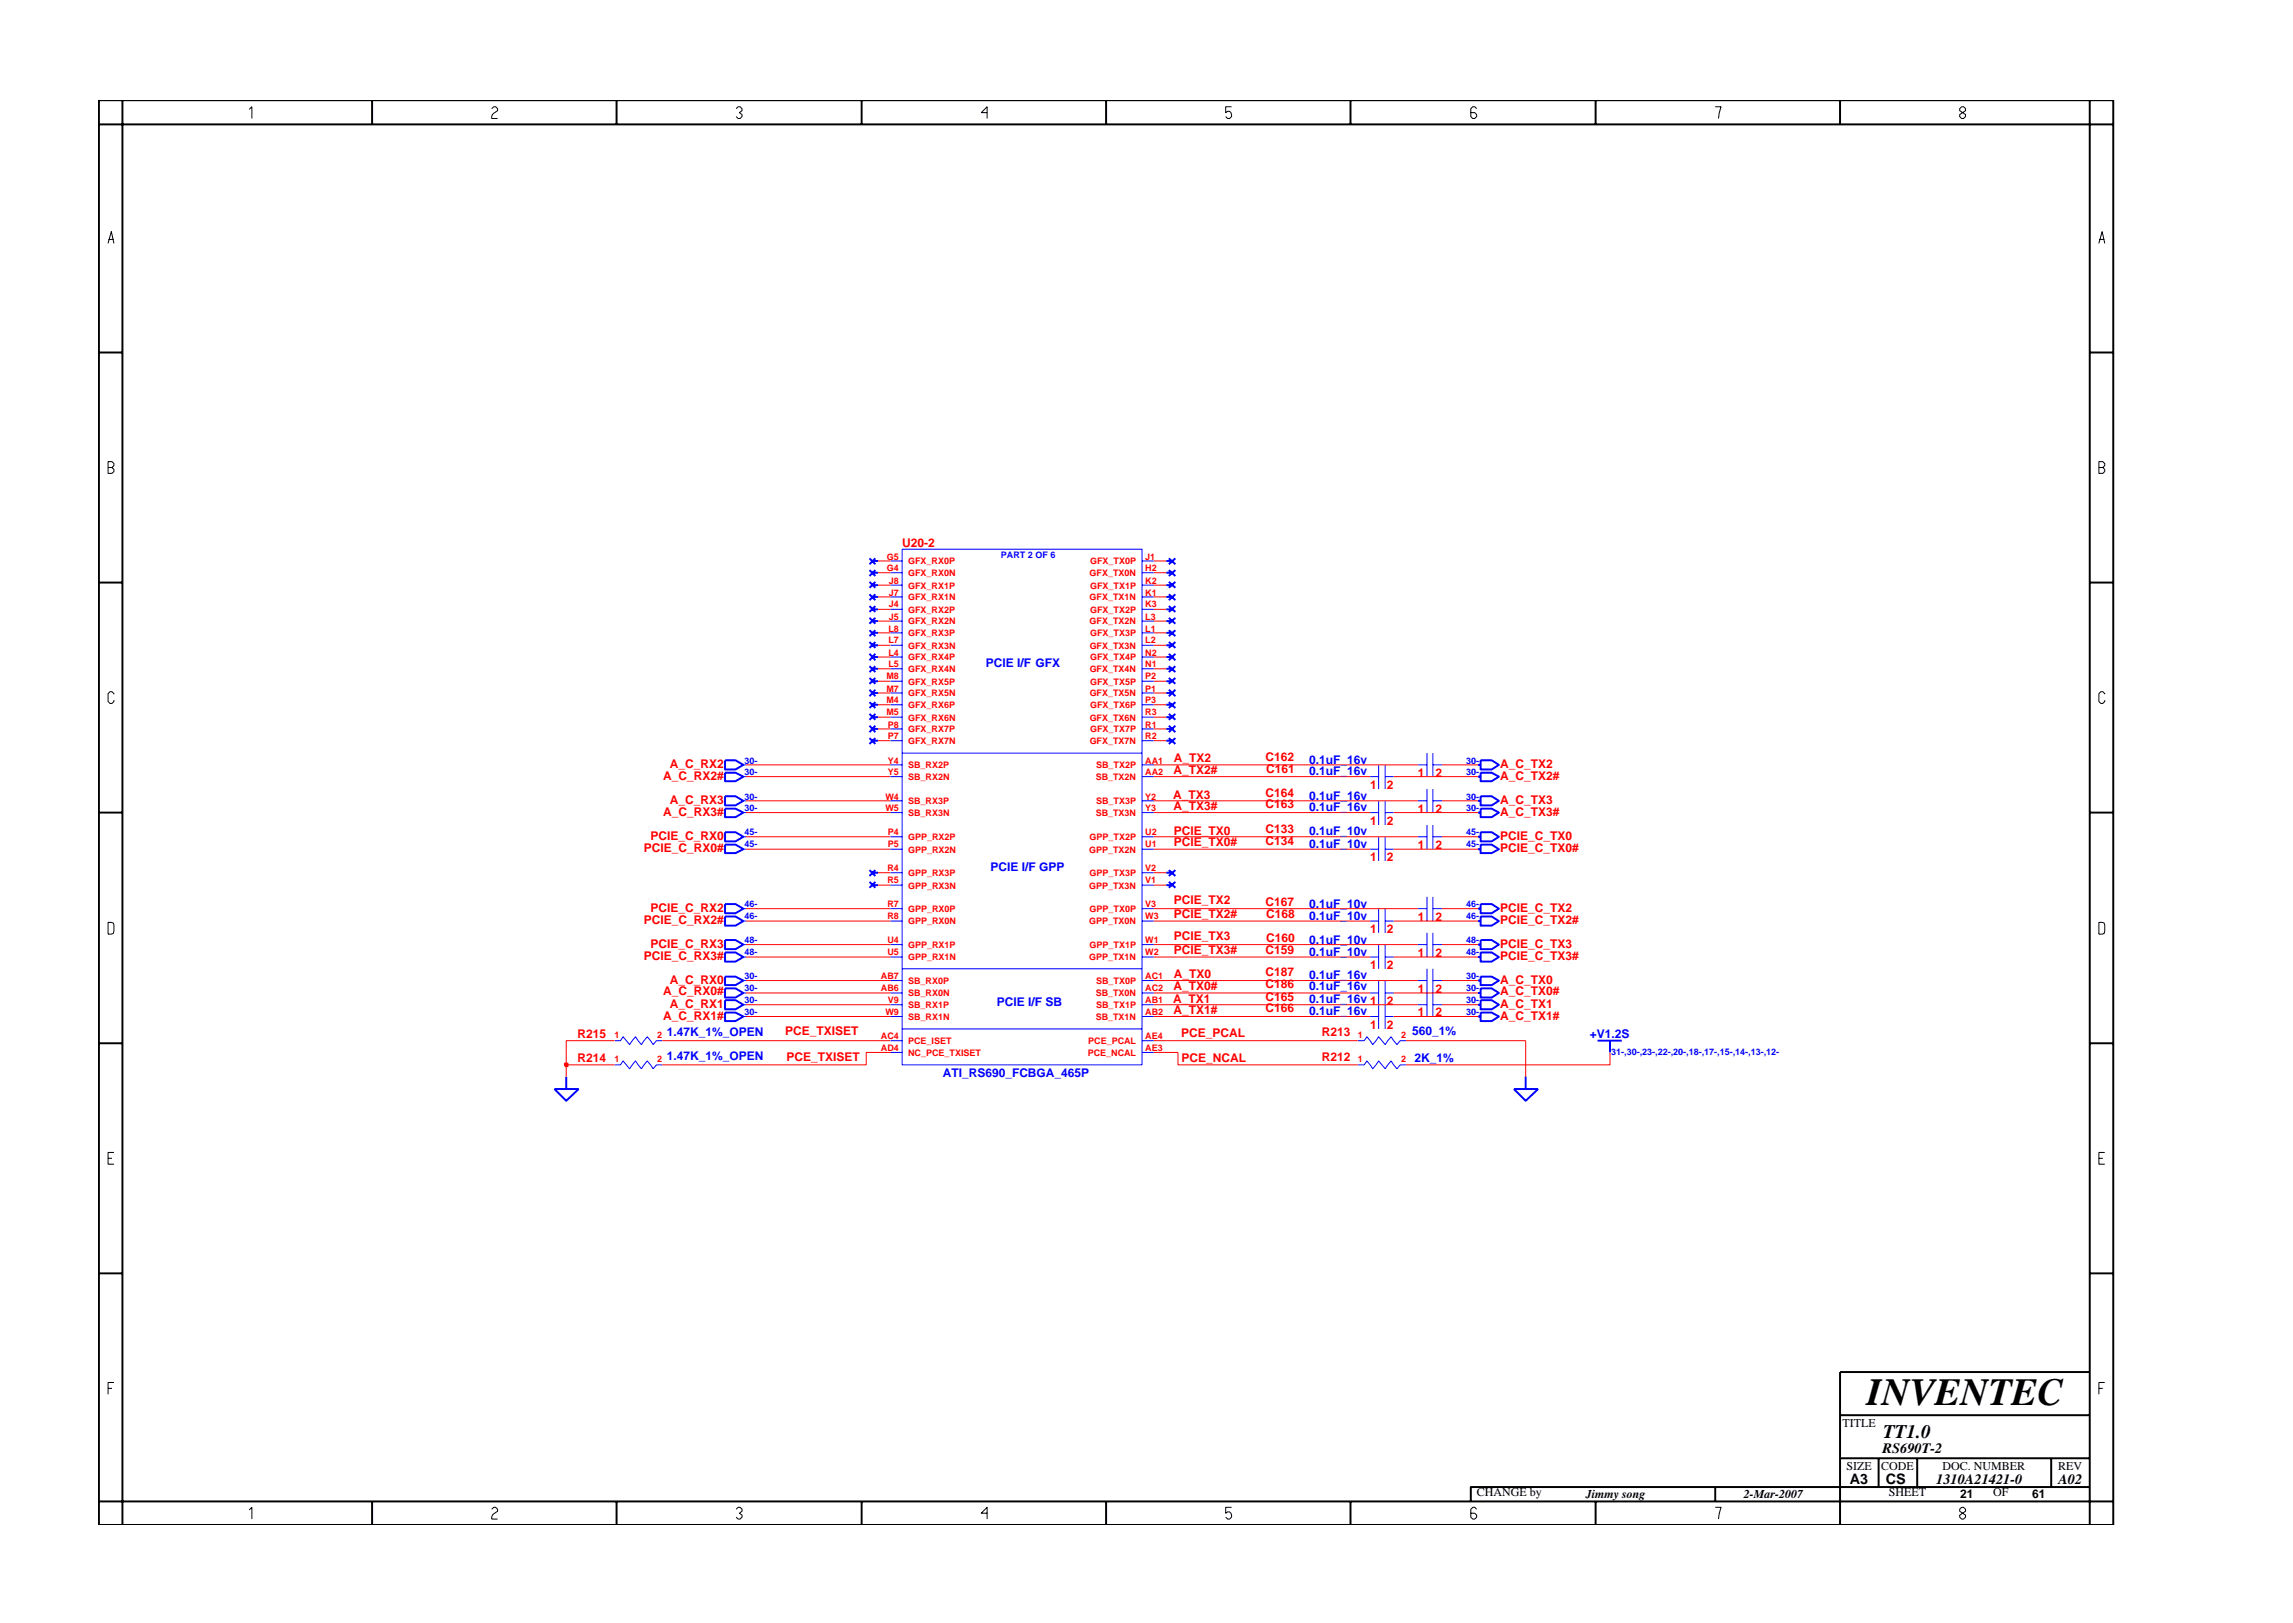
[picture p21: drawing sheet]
<svg xmlns="http://www.w3.org/2000/svg" width="297mm" height="210mm" viewBox="0 0 297 210" stroke-linecap="round" stroke-linejoin="round" font-family="sans-serif">
<defs><g id="words">
<text font-size="5" x="241.8" y="182">INVENTEC</text>
<text font-size="2.5" x="244" y="186.3">TT1.0</text>
<g font-size="1.9">
<text x="243.9" y="188.2">RS690T-2</text>
<text x="239.6" y="192.2">A3</text>
<text x="244.3" y="192.3">CS</text>
<text x="250.8" y="192.2">1310A21421-0</text>
<text x="266.6" y="192.2">A02</text>
</g>
<g font-size="1.6" fill="#f00">
<text x="116.9" y="70.9">U20-2</text>
<text x="85.9" y="101">A_C_RX2#</text>
<text x="86.8" y="99.5">A_C_RX2</text>
<text x="152" y="100.3">A_TX2#</text>
<text x="152" y="98.7">A_TX2</text>
<text x="164" y="98.6">C162</text>
<text x="164" y="100.1">C161</text>
<text x="183.7" y="100.6">1</text>
<text x="185.9" y="100.6">2</text>
<text x="194.3" y="101">A_C_TX2#</text>
<text x="194.3" y="99.5">A_C_TX2</text>
<text x="85.9" y="105.7">A_C_RX3#</text>
<text x="86.8" y="104.2">A_C_RX3</text>
<text x="152" y="103.5">A_TX3</text>
<text x="152" y="104.9">A_TX3#</text>
<text x="164" y="107.9">C133</text>
<text x="164" y="103.2">C164</text>
<text x="164" y="104.7">C163</text>
<text x="177.5" y="102.2">1</text>
<text x="177.5" y="106.9">1</text>
<text x="179.7" y="102.2">2</text>
<text x="179.7" y="106.9">2</text>
<text x="183.7" y="105.3">1</text>
<text x="185.9" y="105.3">2</text>
<text x="194.3" y="105.7">A_C_TX3#</text>
<text x="194.3" y="104.2">A_C_TX3</text>
<text x="83.4" y="110.3">PCIE_C_RX0#</text>
<text x="84.3" y="108.8">PCIE_C_RX0</text>
<text x="152.1" y="109.7">PCIE_TX0#</text>
<text x="152.1" y="108.1">PCIE_TX0</text>
<text x="164" y="109.5">C134</text>
<text x="177.5" y="111.5">1</text>
<text x="179.7" y="111.5">2</text>
<text x="183.7" y="110">1</text>
<text x="185.9" y="110">2</text>
<text x="194.3" y="110.3">PCIE_C_TX0#</text>
<text x="194.3" y="108.8">PCIE_C_TX0</text>
<text x="83.4" y="119.7">PCIE_C_RX2#</text>
<text x="84.3" y="118.1">PCIE_C_RX2</text>
<text x="152.1" y="118.9">PCIE_TX2#</text>
<text x="152.1" y="117.1">PCIE_TX2</text>
<text x="164" y="117.4">C167</text>
<text x="164" y="118.9">C168</text>
<text x="183.7" y="119.3">1</text>
<text x="185.9" y="119.3">2</text>
<text x="194.3" y="119.7">PCIE_C_TX2#</text>
<text x="194.3" y="118.1">PCIE_C_TX2</text>
<text x="83.4" y="124.3">PCIE_C_RX3#</text>
<text x="84.3" y="122.8">PCIE_C_RX3</text>
<text x="152.1" y="123.5">PCIE_TX3#</text>
<text x="152.1" y="121.8">PCIE_TX3</text>
<text x="164" y="123.5">C159</text>
<text x="164" y="122">C160</text>
<text x="177.5" y="125.5">1</text>
<text x="177.5" y="120.8">1</text>
<text x="179.7" y="120.8">2</text>
<text x="179.7" y="125.5">2</text>
<text x="183.7" y="124">1</text>
<text x="185.9" y="124">2</text>
<text x="194.3" y="124.3">PCIE_C_TX3#</text>
<text x="194.3" y="122.8">PCIE_C_TX3</text>
<text x="85.9" y="129">A_C_RX0#</text>
<text x="86.8" y="127.4">A_C_RX0</text>
<text x="86.8" y="130.6">A_C_RX1</text>
<text x="152" y="129.9">A_TX1</text>
<text x="152" y="131.3">A_TX1#</text>
<text x="152" y="128.2">A_TX0#</text>
<text x="152" y="126.7">A_TX0</text>
<text x="164" y="128">C186</text>
<text x="164" y="129.6">C165</text>
<text x="164" y="131.2">C166</text>
<text x="164" y="126.5">C187</text>
<text x="179.7" y="130.2">2</text>
<text x="183.7" y="131.7">1</text>
<text x="183.7" y="128.6">1</text>
<text x="185.9" y="131.7">2</text>
<text x="185.9" y="128.6">2</text>
<text x="194.3" y="130.6">A_C_TX1</text>
<text x="194.3" y="129">A_C_TX0#</text>
<text x="194.3" y="127.4">A_C_TX0</text>
<text x="74.8" y="137.5">R214</text>
<text x="74.8" y="134.5">R215</text>
<text x="85.9" y="132.1">A_C_RX1#</text>
<text x="101.7" y="134.1">PCE_TXISET</text>
<text x="101.9" y="137.4">PCE_TXISET</text>
<text x="153" y="134.4">PCE_PCAL</text>
<text x="153.1" y="137.5">PCE_NCAL</text>
<text x="171.2" y="134.2">R213</text>
<text x="171.2" y="137.4">R212</text>
<text x="177.5" y="133.3">1</text>
<text x="179.7" y="133.3">2</text>
<text x="194.3" y="132.1">A_C_TX1#</text>
</g>
<g font-size="1.6" fill="#00f">
<text x="127.7" y="86.5">PCIE I/F GFX</text>
<text x="169.6" y="100.4">0.1uF_16v</text>
<text x="169.6" y="98.9">0.1uF_16v</text>
<text x="169.6" y="103.6">0.1uF_16v</text>
<text x="169.6" y="105.1">0.1uF_16v</text>
<text x="128.3" y="112.9">PCIE I/F GPP</text>
<text x="169.6" y="109.8">0.1uF_10v</text>
<text x="169.6" y="108.1">0.1uF_10v</text>
<text x="169.6" y="119.2">0.1uF_10v</text>
<text x="169.6" y="117.6">0.1uF_10v</text>
<text x="169.6" y="122.3">0.1uF_10v</text>
<text x="169.6" y="123.8">0.1uF_10v</text>
<text x="129.1" y="130.3">PCIE I/F SB</text>
<text x="169.6" y="128.3">0.1uF_16v</text>
<text x="169.6" y="130">0.1uF_16v 1</text>
<text x="169.6" y="131.4">0.1uF_16v</text>
<text x="169.6" y="126.9">0.1uF_16v</text>
<text x="86.4" y="137.4">1.47K_1%_OPEN</text>
<text x="86.4" y="134.2">1.47K_1%_OPEN</text>
<text x="182.9" y="134.1">560_1%</text>
<text x="183.2" y="137.5">2K_1%</text>
<text x="206" y="134.5">+V1.2S</text>
<text x="122.1" y="139.5">ATI_RS690_FCBGA_465P</text>
</g>
<g font-size="1.6">
<text x="238.7" y="184.8">TITLE</text>
<text x="239.2" y="190.4">SIZE</text>
<text x="243.7" y="190.4">CODE</text>
<text x="251.6" y="190.4">DOC. NUMBER</text>
<text x="266.6" y="190.4">REV</text>
<text x="191.3" y="193.9">CHANGE by</text>
<text x="205.4" y="194.1">Jimmy song</text>
<text x="225.9" y="194.1">2-Mar-2007</text>
<text x="244.7" y="193.9">SHEET</text>
<text x="253.9" y="194.1">21</text>
<text x="258.2" y="193.9">OF</text>
<text x="263.3" y="194.1">61</text>
</g>
<g font-size="1.2" fill="#f00">
<text x="114.9" y="74">G4</text>
<text x="114.9" y="72.5">G5</text>
<text x="115.1" y="77.2">J7</text>
<text x="115.1" y="75.6">J8</text>
<text x="117.6" y="74.6">GFX_RX0N</text>
<text x="117.6" y="73.1">GFX_RX0P</text>
<text x="117.6" y="77.8">GFX_RX1N</text>
<text x="117.6" y="76.2">GFX_RX1P</text>
<text x="141.2" y="74.6">GFX_TX0N</text>
<text x="141.2" y="77.8">GFX_TX1N</text>
<text x="141.2" y="73.1">GFX_TX0P</text>
<text x="141.2" y="76.2">GFX_TX1P</text>
<text x="148.4" y="74">H2</text>
<text x="148.4" y="72.5">J1</text>
<text x="148.4" y="77.2">K1</text>
<text x="148.4" y="75.6">K2</text>
<text x="115.1" y="83.3">L7</text>
<text x="115.1" y="81.8">L8</text>
<text x="115.1" y="80.3">J5</text>
<text x="115.1" y="78.7">J4</text>
<text x="117.6" y="80.9">GFX_RX2N</text>
<text x="117.6" y="79.4">GFX_RX2P</text>
<text x="117.6" y="82.4">GFX_RX3P</text>
<text x="141.2" y="80.9">GFX_TX2N</text>
<text x="141.2" y="79.4">GFX_TX2P</text>
<text x="141.2" y="82.4">GFX_TX3P</text>
<text x="148.4" y="80.3">L3</text>
<text x="148.4" y="78.7">K3</text>
<text x="148.4" y="83.3">L2</text>
<text x="148.4" y="81.8">L1</text>
<text x="114.8" y="89.6">M7</text>
<text x="114.8" y="88">M8</text>
<text x="115.1" y="86.5">L5</text>
<text x="115.1" y="84.9">L4</text>
<text x="117.6" y="84">GFX_RX3N</text>
<text x="117.6" y="87.1">GFX_RX4N</text>
<text x="117.6" y="85.6">GFX_RX4P</text>
<text x="117.6" y="88.7">GFX_RX5P</text>
<text x="141.2" y="84">GFX_TX3N</text>
<text x="141.2" y="87.1">GFX_TX4N</text>
<text x="141.2" y="85.6">GFX_TX4P</text>
<text x="141.2" y="88.7">GFX_TX5P</text>
<text x="148.4" y="86.5">N1</text>
<text x="148.4" y="84.9">N2</text>
<text x="148.4" y="89.6">P1</text>
<text x="148.4" y="88">P2</text>
<text x="114.8" y="91.1">M4</text>
<text x="114.8" y="92.7">M5</text>
<text x="115" y="95.8">P7</text>
<text x="115" y="94.3">P8</text>
<text x="117.6" y="93.3">GFX_RX6N</text>
<text x="117.6" y="91.7">GFX_RX6P</text>
<text x="117.6" y="94.9">GFX_RX7P</text>
<text x="117.6" y="90.2">GFX_RX5N</text>
<text x="141.2" y="90.2">GFX_TX5N</text>
<text x="141.2" y="93.3">GFX_TX6N</text>
<text x="141.2" y="91.7">GFX_TX6P</text>
<text x="141.2" y="94.9">GFX_TX7P</text>
<text x="148.4" y="94.3">R1</text>
<text x="148.4" y="92.7">R3</text>
<text x="148.4" y="91.1">P3</text>
<text x="148.4" y="95.8">R2</text>
<text x="115" y="100.4">Y5</text>
<text x="115" y="98.9">Y4</text>
<text x="117.6" y="96.4">GFX_RX7N</text>
<text x="117.6" y="101.1">SB_RX2N</text>
<text x="117.6" y="99.5">SB_RX2P</text>
<text x="141.2" y="96.4">GFX_TX7N</text>
<text x="141.9" y="101.1">SB_TX2N</text>
<text x="142" y="99.5">SB_TX2P</text>
<text x="148.4" y="100.4">AA2</text>
<text x="148.4" y="98.9">AA1</text>
<text x="114.7" y="105.1">W5</text>
<text x="114.7" y="103.6">W4</text>
<text x="117.6" y="105.7">SB_RX3N</text>
<text x="117.6" y="104.2">SB_RX3P</text>
<text x="141.9" y="105.7">SB_TX3N</text>
<text x="142" y="104.2">SB_TX3P</text>
<text x="148.4" y="105.1">Y3</text>
<text x="148.4" y="103.6">Y2</text>
<text x="115" y="112.9">R4</text>
<text x="115" y="109.8">P5</text>
<text x="115" y="108.2">P4</text>
<text x="117.6" y="110.4">GPP_RX2N</text>
<text x="117.6" y="108.8">GPP_RX2P</text>
<text x="117.6" y="113.5">GPP_RX3P</text>
<text x="141.1" y="110.4">GPP_TX2N</text>
<text x="141.2" y="108.8">GPP_TX2P</text>
<text x="141.2" y="113.5">GPP_TX3P</text>
<text x="148.4" y="109.8">U1</text>
<text x="148.4" y="108.2">U2</text>
<text x="148.4" y="112.9">V2</text>
<text x="115" y="119.1">R8</text>
<text x="115" y="117.5">R7</text>
<text x="115" y="114.4">R5</text>
<text x="117.6" y="119.8">GPP_RX0N</text>
<text x="117.6" y="118.2">GPP_RX0P</text>
<text x="117.6" y="115.1">GPP_RX3N</text>
<text x="141.1" y="115.1">GPP_TX3N</text>
<text x="141.1" y="119.8">GPP_TX0N</text>
<text x="141.2" y="118.2">GPP_TX0P</text>
<text x="148.4" y="114.4">V1</text>
<text x="148.4" y="119.1">W3</text>
<text x="148.4" y="117.5">V3</text>
<text x="115" y="123.7">U5</text>
<text x="115" y="122.2">U4</text>
<text x="117.6" y="124.4">GPP_RX1N</text>
<text x="117.6" y="122.8">GPP_RX1P</text>
<text x="141.1" y="124.4">GPP_TX1N</text>
<text x="141.2" y="122.8">GPP_TX1P</text>
<text x="148.4" y="123.7">W2</text>
<text x="148.4" y="122.2">W1</text>
<text x="114.1" y="128.4">AB6</text>
<text x="114.1" y="126.9">AB7</text>
<text x="114.7" y="131.5">W9</text>
<text x="115" y="130">V9</text>
<text x="117.6" y="129.1">SB_RX0N</text>
<text x="117.6" y="127.5">SB_RX0P</text>
<text x="117.6" y="130.6">SB_RX1P</text>
<text x="141.9" y="129.1">SB_TX0N</text>
<text x="142" y="130.6">SB_TX1P</text>
<text x="142" y="127.5">SB_TX0P</text>
<text x="148.4" y="131.5">AB2</text>
<text x="148.4" y="130">AB1</text>
<text x="148.4" y="128.4">AC2</text>
<text x="148.4" y="126.9">AC1</text>
<text x="79.6" y="137.5">1</text>
<text x="79.6" y="134.5">1</text>
<text x="85.1" y="137.5">2</text>
<text x="85.1" y="134.5">2</text>
<text x="114.1" y="136.2">AD4</text>
<text x="114.1" y="134.6">AC4</text>
<text x="117.6" y="136.8">NC_PCE_TXISET</text>
<text x="117.6" y="135.3">PCE_ISET</text>
<text x="117.6" y="132.1">SB_RX1N</text>
<text x="140.9" y="136.8">PCE_NCAL</text>
<text x="141" y="135.3">PCE_PCAL</text>
<text x="141.9" y="132.1">SB_TX1N</text>
<text x="148.4" y="136.2">AE3</text>
<text x="148.4" y="134.6">AE4</text>
<text x="175.9" y="137.5">1</text>
<text x="175.9" y="134.5">1</text>
<text x="181.5" y="137.5">2</text>
<text x="181.5" y="134.5">2</text>
</g>
<g font-size="1.2" fill="#00f">
<text x="129.7" y="72.3">PART 2 OF 6</text>
<text x="96.5" y="98.9">30-</text>
<text x="96.5" y="100.4">30-</text>
<text x="189.9" y="98.9">30-</text>
<text x="189.9" y="100.4">30-</text>
<text x="96.5" y="105.1">30-</text>
<text x="96.5" y="103.6">30-</text>
<text x="189.9" y="105.1">30-</text>
<text x="189.9" y="103.6">30-</text>
<text x="96.5" y="108.2">45-</text>
<text x="96.5" y="109.8">45-</text>
<text x="189.9" y="108.2">45-</text>
<text x="189.9" y="109.8">45-</text>
<text x="96.5" y="117.5">46-</text>
<text x="96.5" y="119.1">46-</text>
<text x="189.9" y="119.1">46-</text>
<text x="189.9" y="117.5">46-</text>
<text x="96.5" y="122.2">48-</text>
<text x="96.5" y="123.7">48-</text>
<text x="189.9" y="123.7">48-</text>
<text x="189.9" y="122.2">48-</text>
<text x="96.5" y="128.4">30-</text>
<text x="96.5" y="131.5">30-</text>
<text x="96.5" y="126.9">30-</text>
<text x="96.5" y="130">30-</text>
<text x="189.9" y="126.9">30-</text>
<text x="189.9" y="130">30-</text>
<text x="189.9" y="128.4">30-</text>
<text x="189.9" y="131.5">30-</text>
<text x="208.7" y="136.7">31-,30-,23-,22-,20-,18-,17-,15-,14-,13-,12-</text>
</g>
</g></defs>
<g fill="none" stroke="#00f" stroke-width=".25">
<path d="M112.6 72.3l.8 .8M112.6 75.4l.8 .7M112.6 77l.8 .8M112.6 78.5l.8 .8M112.6 73.9l.8 .7M113 77.3h.7M113 75.8h.7M113 72.7h.7M113 78.9h.7M113 74.2h.7M113.4 72.3l-.8 .8M113.4 75.4l-.8 .7"/>
<path d="M113.4 77l-.8 .8M113.4 78.5l-.8 .8M113.4 73.9l-.8 .7M151.1 77.3h.7M151.1 75.8h.7M151.1 72.7h.7M151.1 78.9h.7M151.1 74.2h.7M151.4 77l.9 .8M151.4 75.4l.9 .7M151.4 72.3l.9 .8M151.4 78.5l.9 .8"/>
<path d="M151.4 73.9l.9 .7M152.3 77l-.9 .8M152.3 75.4l-.9 .7M152.3 72.3l-.9 .8M152.3 78.5l-.9 .8M152.3 73.9l-.9 .7M93.9 98.5h1.4l1 .6-1 .6h-1.4zM112.6 89.4l.8 .8M112.6 91l.8 .7M112.6 84.7l.8 .8M112.6 86.3l.8 .8M112.6 94l.8 .9"/>
<path d="M112.6 83.2l.8 .7M112.6 95.6l.8 .8M112.6 92.5l.8 .7M112.6 87.8l.8 .8M112.6 81.6l.8 .8M112.6 80l.8 .8M113 96h.7M113 89.8h.7M113 85.1h.7M113 86.6h.7M113 82h.7M113 80.5h.7"/>
<path d="M113 92.9h.7M113 91.3h.7M113 94.4h.7M113 83.6h.7M113 88.3h.7M113.4 89.4l-.8 .8M113.4 91l-.8 .7M113.4 84.7l-.8 .8M113.4 86.3l-.8 .8M113.4 94l-.8 .9M113.4 83.2l-.8 .7M113.4 95.6l-.8 .8"/>
<path d="M113.4 92.5l-.8 .7M113.4 87.8l-.8 .8M113.4 81.6l-.8 .8M113.4 80l-.8 .8M151.1 96h.7M151.1 89.8h.7M151.1 85.1h.7M151.1 86.6h.7M151.1 82h.7M151.1 80.5h.7M151.1 92.9h.7M151.1 91.3h.7"/>
<path d="M151.1 94.4h.7M151.1 83.6h.7M151.1 88.3h.7M151.4 95.6l.9 .8M151.4 89.4l.9 .8M151.4 84.7l.9 .8M151.4 86.3l.9 .8M151.4 81.6l.9 .8M151.4 80l.9 .8M151.4 92.5l.9 .7M151.4 94l.9 .9M151.4 83.2l.9 .7"/>
<path d="M151.4 87.8l.9 .8M151.4 91l.9 .7M152.3 95.6l-.9 .8M152.3 89.4l-.9 .8M152.3 84.7l-.9 .8M152.3 86.3l-.9 .8M152.3 81.6l-.9 .8M152.3 80l-.9 .8M152.3 92.5l-.9 .7M152.3 94l-.9 .9M152.3 83.2l-.9 .7M152.3 87.8l-.9 .8"/>
<path d="M152.3 91l-.9 .7M191.5 99.1h.3M191.8 98.5h1.4l1 .6-1 .6h-1.4zM93.9 117.1h1.4l1 .6-1 .6h-1.4zM93.9 109.4h1.4l1 .6-1 .5h-1.4zM93.9 103.2h1.4l1 .5-1 .6h-1.4zM93.9 118.7h1.4l1 .6-1 .6h-1.4zM93.9 100.1h1.4l1 .5-1 .6h-1.4zM93.9 107.8h1.4l1 .6-1 .6h-1.4zM93.9 104.8h1.4l1 .5-1 .6h-1.4zM112.6 112.7l.8 .8M112.6 114.2l.8 .8"/>
<path d="M113 113.1h.7M113 114.7h.7M113.4 112.7l-.8 .8M113.4 114.2l-.8 .8M151.1 113.1h.7M151.1 114.7h.7M151.4 114.2l.9 .8M151.4 112.7l.9 .8M152.3 114.2l-.9 .8M152.3 112.7l-.9 .8M191.5 105.3h.3M191.5 110h.3"/>
<path d="M191.5 119.3h.3M191.5 117.7h.3M191.5 100.6h.3M191.5 103.7h.3M191.5 108.4h.3M191.8 104.8h1.4l1 .5-1 .6h-1.4zM191.8 109.4h1.4l1 .6-1 .5h-1.4zM191.8 118.7h1.4l1 .6-1 .6h-1.4zM191.8 117.1h1.4l1 .6-1 .6h-1.4zM191.8 100.1h1.4l1 .5-1 .6h-1.4zM191.8 103.2h1.4l1 .5-1 .6h-1.4zM191.8 107.8h1.4l1 .6-1 .6h-1.4z"/>
<path d="M73.3 139.5v1.6M93.9 123.4h1.4l1 .6-1 .6h-1.4zM93.9 129.6h1.4l1 .6-1 .6h-1.4zM93.9 121.8h1.4l1 .6-1 .6h-1.4zM93.9 131.2h1.4l1 .5-1 .6h-1.4zM93.9 126.5h1.4l1 .5-1 .6h-1.4zM93.9 128h1.4l1 .6-1 .6h-1.4zM191.5 124h.3M191.5 128.6h.3M191.5 131.7h.3M191.5 130.2h.3M191.5 127h.3"/>
<path d="M191.5 122.4h.3M191.8 123.4h1.4l1 .6-1 .6h-1.4zM191.8 128h1.4l1 .6-1 .6h-1.4zM191.8 131.2h1.4l1 .5-1 .6h-1.4zM191.8 129.6h1.4l1 .6-1 .6h-1.4zM191.8 126.5h1.4l1 .5-1 .6h-1.4zM191.8 121.8h1.4l1 .6-1 .6h-1.4zM197.6 139.5v1.6M207 134.8h3.1M208.6 134.8v1.5M71.8 141.1h3.2l-1.7 1.5zM196.1 141.1h3.1l-1.6 1.5z"/>
</g>
<g fill="none" stroke="#00f" stroke-width=".13">
<path d="M115.3 72.7h1.6M115.3 74.2h1.6M115.3 75.8h1.6M115.3 77.3h1.6M115.3 78.9h1.6M116.9 71.1h31v66.9h-31zM147.9 72.7h1.6M147.9 74.2h1.6M147.9 75.8h1.6M147.9 77.3h1.6M147.9 78.9h1.6M96.3 99.1h.3"/>
<path d="M115.3 99.1h1.6M115.3 80.5h1.6M115.3 82h1.6M115.3 83.6h1.6M115.3 85.1h1.6M115.3 86.6h1.6M115.3 88.3h1.6M115.3 89.8h1.6M115.3 91.3h1.6M115.3 92.9h1.6M115.3 94.4h1.6M115.3 96h1.6"/>
<path d="M116.9 97.6h31M147.9 99.1h1.6M147.9 80.5h1.6M147.9 82h1.6M147.9 83.6h1.6M147.9 85.1h1.6M147.9 86.6h1.6M147.9 88.3h1.6M147.9 89.8h1.6M147.9 91.3h1.6M147.9 92.9h1.6M147.9 94.4h1.6"/>
<path d="M147.9 96h1.6M178.6 99.1v3.1M179.4 99.1v3.1M183.7 99.1h1.2M184.9 97.6v3M185.6 99.1h1.2M185.6 97.6v3M96.3 117.7h.3M96.3 110h.3M96.3 105.3h.3M96.3 108.4h.3M96.3 103.7h.3"/>
<path d="M96.3 100.6h.3M96.3 119.3h.3M115.3 117.7h1.6M115.3 110h1.6M115.3 105.3h1.6M115.3 108.4h1.6M115.3 103.7h1.6M115.3 100.6h1.6M115.3 113.1h1.6M115.3 114.7h1.6M115.3 119.3h1.6M147.9 117.7h1.6"/>
<path d="M147.9 110h1.6M147.9 105.3h1.6M147.9 108.4h1.6M147.9 103.7h1.6M147.9 100.6h1.6M147.9 113.1h1.6M147.9 114.7h1.6M147.9 119.3h1.6M177.5 110h1.1M177.5 105.3h1.1M177.5 100.6h1.1M177.5 119.3h1.1"/>
<path d="M178.6 103.7v3.2M178.6 108.4v3.1M178.6 117.7v3.1M179.4 103.7v3.2M179.4 108.4v3.1M179.4 117.7v3.1M179.4 110h1.1M179.4 105.3h1.1M179.4 100.6h1.1M179.4 119.3h1.1M183.7 117.7h1.2M183.7 108.4h1.2"/>
<path d="M183.7 103.7h1.2M184.9 102.2v3.1M184.9 106.9v3.1M184.9 116.2v3.1M185.6 117.7h1.2M185.6 102.2v3.1M185.6 106.9v3.1M185.6 116.2v3.1M185.6 108.4h1.2M185.6 103.7h1.2M79.6 134.8h.8l.3-.5 .9 1 .7-1 .8 1 .7-1 .8 1 .4-.5h.8M79.6 138h.8l.3-.6 .9 1.1 .7-1.1 .8 1.1 .7-1.1 .8 1.1 .4-.5h.8"/>
<path d="M96.3 124h.3M96.3 130.2h.3M96.3 122.4h.3M96.3 127h.3M96.3 131.7h.3M96.3 128.6h.3M115.3 124h1.6M115.3 130.2h1.6M115.3 122.4h1.6M115.3 127h1.6M115.3 134.8h1.6M115.3 131.7h1.6"/>
<path d="M115.3 128.6h1.6M115.3 136.3h1.6M116.9 125.5h31M116.9 133.3h31M147.9 124h1.6M147.9 130.2h1.6M147.9 122.4h1.6M147.9 127h1.6M147.9 134.8h1.6M147.9 131.7h1.6M147.9 128.6h1.6M147.9 136.3h1.6"/>
<path d="M175.9 138h.8l.4-.6 .7 1.1 .8-1.1 .8 1.1 .8-1.1 .8 1.1 .4-.5h.7M175.9 134.8h.8l.4-.5 .7 1 .8-1 .8 1 .8-1 .8 1 .4-.5h.7M177.5 124h1.1M177.5 131.7h1.1M177.5 128.6h1.1M178.6 122.4v3.1M178.6 127v6.3M179.4 124h1.1M179.4 122.4v3.1M179.4 127v6.3M179.4 131.7h1.1M179.4 128.6h1.1"/>
<path d="M183.7 130.2h1.2M183.7 122.4h1.2M183.7 127h1.2M184.9 120.8v3.2M184.9 125.5v6.2M185.6 130.2h1.2M185.6 122.4h1.2M185.6 127h1.2M185.6 120.8v3.2M185.6 125.5v6.2"/>
</g>
<path d="M73.3 138v1.5M197.6 134.8v4.7" fill="none" stroke="#f00" stroke-width=".13"/>
<path d="M73.2 137.8h.3v.3h-.3z" fill="#8e2323"/>
<path d="M73.2 137.8h.3v.3h-.3z" fill="none" stroke="#f00" stroke-width=".25"/>
<g fill="none" stroke="#f00" stroke-width=".13">
<path d="M113.7 78.9h1.6M113.7 77.3h1.6M113.7 75.8h1.6M113.7 74.2h1.6M113.7 72.7h1.6M149.5 78.9h1.6M149.5 77.3h1.6M149.5 75.8h1.6M149.5 74.2h1.6M149.5 72.7h1.6M96.6 99.1h18.7M113.7 96h1.6"/>
<path d="M113.7 94.4h1.6M113.7 92.9h1.6M113.7 91.3h1.6M113.7 89.8h1.6M113.7 88.3h1.6M113.7 86.6h1.6M113.7 85.1h1.6M113.7 83.6h1.6M113.7 82h1.6M113.7 80.5h1.6M149.5 99.1h34.2M149.5 96h1.6"/>
<path d="M149.5 94.4h1.6M149.5 92.9h1.6M149.5 91.3h1.6M149.5 89.8h1.6M149.5 88.3h1.6M149.5 86.6h1.6M149.5 85.1h1.6M149.5 83.6h1.6M149.5 82h1.6M149.5 80.5h1.6M186.8 99.1h4.7M96.6 119.3h18.7"/>
<path d="M96.6 117.7h18.7M96.6 110h18.7M96.6 108.4h18.7M96.6 105.3h18.7M96.6 103.7h18.7M96.6 100.6h18.7M113.7 114.7h1.6M113.7 113.1h1.6M149.5 119.3h28M149.5 117.7h34.2M149.5 114.7h1.6M149.5 113.1h1.6"/>
<path d="M149.5 110h28M149.5 108.4h34.2M149.5 105.3h28M149.5 103.7h34.2M149.5 100.6h28M180.5 119.3h11M180.5 110h11M180.5 105.3h11M180.5 100.6h11M186.8 117.7h4.7M186.8 108.4h4.7M186.8 103.7h4.7"/>
<path d="M79.6 134.8h-6.3v3.2h6.3M85.8 134.8h29.5M96.6 131.7h18.7M96.6 130.2h18.7M96.6 128.6h18.7M96.6 127h18.7M96.6 124h18.7M96.6 122.4h18.7M115.3 136.3h-3.1v1.7h-26.4M149.5 136.3h3.1v1.7h23.3M149.5 134.8h26.4M149.5 131.7h28"/>
<path d="M149.5 130.2h34.2M149.5 128.6h28M149.5 127h34.2M149.5 124h28M149.5 122.4h34.2M180.5 131.7h11M180.5 128.6h11M180.5 124h11M182.1 134.8h15.5M186.8 130.2h4.7M186.8 127h4.7M186.8 122.4h4.7"/>
<path d="M208.6 136.3v1.7h-26.5"/>
</g>
<g fill="none" stroke="#000" stroke-width=".25">
<path d="M12.8 13h261v184.6h-261zM12.8 16.1h261M15.9 13v184.6M48.2 13v3.1M79.9 13v3.1M111.6 13v3.1M143.3 13v3.1M174.9 13v3.1M206.7 13v3.1M238.4 13v3.1M270.7 13v184.6M12.8 45.7h3.1"/>
<path d="M270.7 45.7h3.1M12.8 75.5h3.1M270.7 75.5h3.1M12.8 105.3h3.1M270.7 105.3h3.1M12.8 135.2h3.1M270.7 135.2h3.1M12.8 165h3.1M270.7 165h3.1M270.7 177.7h-32.3v19.9M12.8 194.5h261M48.2 194.5v3.1"/>
<path d="M79.9 194.5v3.1M111.6 194.5v3.1M143.3 194.5v3.1M174.9 194.5v3.1M206.7 194.5v3.1M222.2 192.6v1.9M238.4 183.3h32.3M238.4 188.9h32.3M243.4 188.9v3.7M248.4 188.9v3.7M265.7 188.9v3.7M270.7 192.6h-80.2v1.9"/>
</g>
<g fill="none" stroke="#000" stroke-width=".13">
<path d="M32.3 14.2l.3-.4v1.6M63.7 14.1l.3-.3h.2l.3 .3v.2l-.5 .4-.3 .4v.3h.8M95.4 14.1l.2-.3h.3l.2 .3v.2l-.3 .3 .3 .2v.3l-.2 .3h-.3l-.2-.3M127.9 14.6h-.8l.8-.8v1.6M159.5 13.8h-.7v.8l.2-.2a.5 .5 0 0 1 .5 .7l-.2 .3h-.3l-.2-.3M191.3 14.1l-.3-.3h-.2l-.3 .3v1l.3 .3h.2l.3-.3v-.3l-.3-.2h-.5M222.2 13.8h.8l-.4 1.6M253.9 14.1l.2-.3h.3l.2 .3v.2l-.7 .5v.3l.2 .3h.3l.2-.3v-.3l-.7-.5zM14 31.5l.4-1.5 .4 1.5M14.1 31h.6M271.9 31.5l.4-1.5 .4 1.5M272 31h.6"/>
<path d="M14 59.8h.5l.3 .3v.2l-.3 .3 .3 .2v.3l-.3 .2h-.5zM14 60.6h.5M271.9 60.6h.5l.3-.3v-.2l-.3-.3h-.5v1.5h.5l.3-.2v-.3l-.3-.2M14.8 89.9l-.3-.3h-.2l-.3 .3v1l.3 .2h.2l.3-.2v-.2M272.7 89.9l-.3-.3h-.3l-.2 .3v1l.2 .2h.3l.3-.2v-.2M14 119.5l.7 .1 .1 .2-.1 1.1-.7 .1zM271.9 119.5l.7 .1 .1 .2-.1 1.1-.7 .1zM14 150.1h.5M14.8 149.3h-.8v1.5h.8M271.9 150.1h.5M272.7 149.3h-.8v1.5h.8M14 179.9h.5"/>
<path d="M14.8 179.1h-.8v1.5M271.9 179.9h.5M272.7 179.1h-.8v1.5M32.3 195.6l.3-.3v1.5M63.7 195.5l.3-.2h.2l.3 .2v.3l-.7 .5-.1 .2v.3h.8M95.4 195.5l.2-.2h.3l.2 .2v.3l-.3 .2 .3 .3v.2l-.2 .3h-.3l-.2-.3M127.9 196h-.8l.8-.7v1.5M159.5 195.3h-.7v.7l.2-.1a.5 .5 0 0 1 .5 .6l-.2 .3h-.3l-.2-.3M191.3 195.5l-.3-.2h-.2l-.3 .2v1l.3 .3h.2l.3-.3v-.2l-.3-.3h-.5M222.2 195.3h.8l-.4 1.5M254.1 195.3l-.2 .2v.3l.7 .5v.2l-.2 .3h-.3l-.2-.3v-.2l.7-.5v-.3l-.2-.2z"/>
</g>
<use href="#words"/>
</svg>
